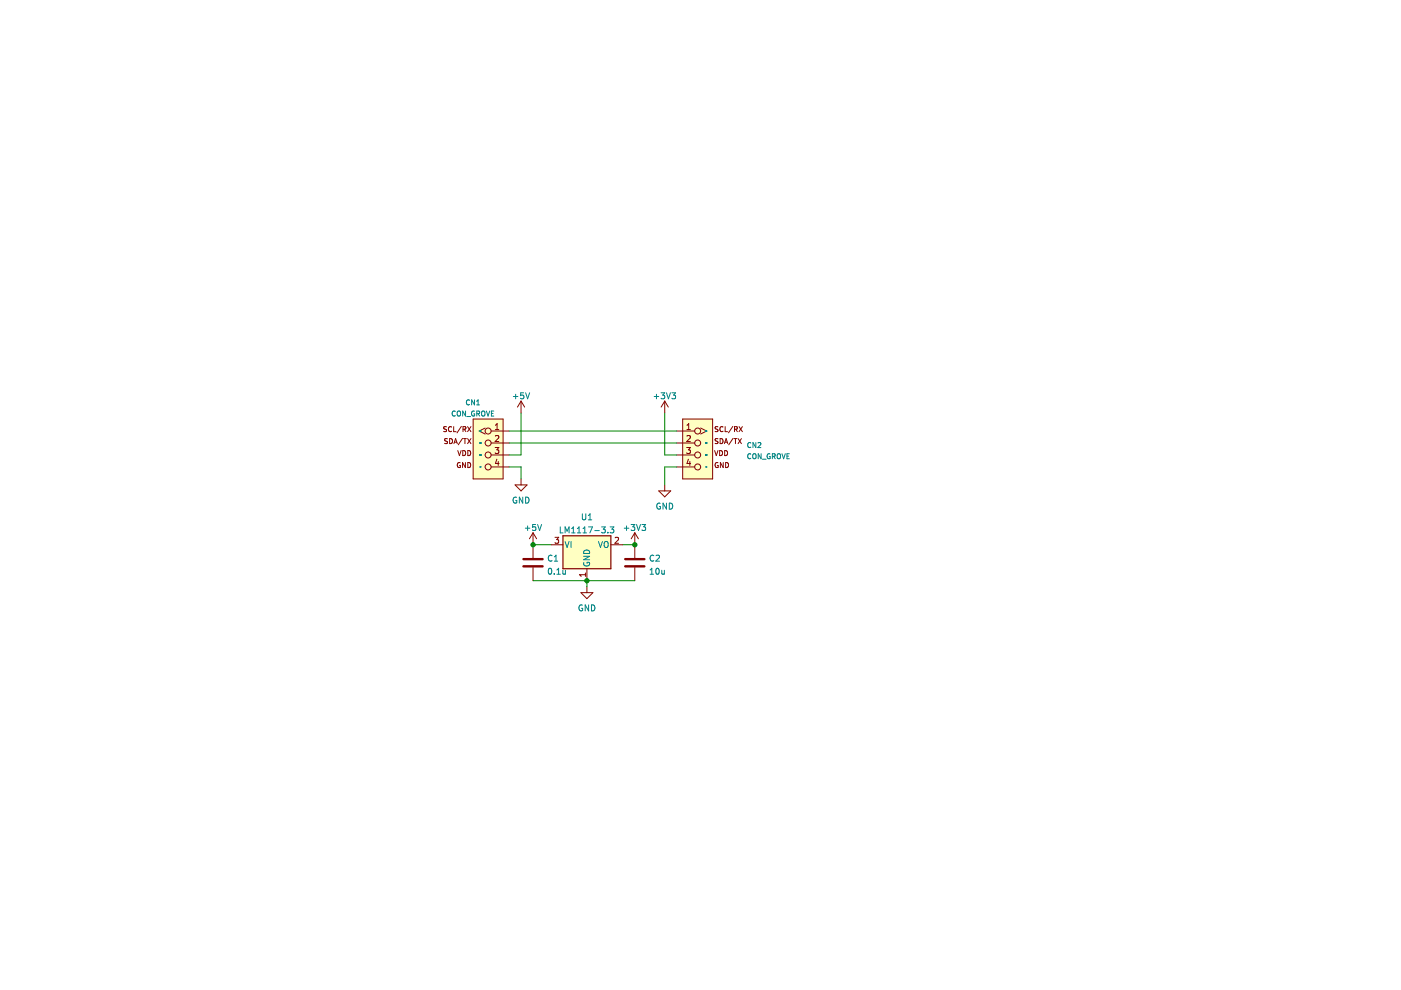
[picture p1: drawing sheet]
<svg xmlns="http://www.w3.org/2000/svg" width="297mm" height="210mm" viewBox="0 0 297 210" stroke-linecap="round" stroke-linejoin="round" font-family="sans-serif">
<path d="M0 0h297v209.9h-297z" fill-rule="evenodd" fill="#fff" stroke="#fff" stroke-width=".21"/>
<g fill="#ffffc2" stroke="#ffffc2" stroke-width=".21">
<path d="M100.3 88.8h6.4v12.7h-6.4z" fill-rule="evenodd"/>
<path d="M144.7 88.8h6.4v12.7h-6.4z" fill-rule="evenodd"/>
</g>
<g fill="none" stroke="#840000" stroke-width=".21">
<path d="M94.7 90.5l-.6 .1a.45 .45 0 0 0 .5 .5v.4h-.5M94.9 93l-.6 .1a.45 .45 0 0 0 .5 .6v.3h-.5M95.3 93a.54 .54 0 0 1 .6 .5 .54 .54 0 0 1-.6 .6zM95.7 90.6a.47 .47 0 0 0-.6 .4 .47 .47 0 0 0 .6 .4M96.2 90.5v1h.5M96.2 94.1l.4-1.1 .4 1.1M96.3 93.8h.6M97.1 95.5l.3 1.1 .4-1.1M97.6 98.1a.48 .48 0 0 0-.7 .5 .48 .48 0 0 0 .7 .4v-.3h-.2M97.8 90.4l-.9 1.4M98.1 92.9l-.9 1.4M98.1 95.5a.54 .54 0 0 1 .6 .6 .54 .54 0 0 1-.6 .5z"/>
<path d="M98.2 91h.5v-.4l-.5-.1v1M98.3 93h.6M98.4 91l.4 .5M98.6 93v1.1M98.7 98.1v1l-.6-1v1M99.1 90.5l.7 1M99.1 93l.7 1.1M99.2 98.1a.54 .54 0 0 1 .6 .5 .54 .54 0 0 1-.6 .5zM99.2 95.5a.54 .54 0 0 1 .6 .6 .54 .54 0 0 1-.6 .5zM99.8 90.5l-.7 1M99.8 93l-.7 1.1M100.3 88.8h6.4v12.7h-6.4z"/>
<path d="M102.9 90.8l-1.3 .6 1.3 .6M104.1 91.4h3.8M104.1 93.9h3.8M104.1 96.5h3.8M104.1 99h3.8M105 94.9h.8l-.5 .5 .4 .1v.5l-.2 .2-.5-.2M105 90.2l.4-.4v1.3M105 91.1h.8M105 92.5l.5-.2 .3 .4-.8 .9h.8M105.3 97.4l-.3 .9h.8M105.6 97.8v.9M110.5 85v2.6"/>
<path d="M110.5 85l-.8 1.3M110.5 85l.7 1.3M140.9 85v2.6M140.9 85l-.7 1.3M140.9 85l.8 1.3M143.5 91.4h3.8M143.5 93.9h3.8M143.5 96.5h3.8M143.5 99h3.8M144.7 88.8h6.4v12.7h-6.4zM145.6 94.9h.8l-.4 .5 .3 .1v.5l-.2 .2-.5-.2M145.7 91.1h.7"/>
<path d="M145.7 92.5l.4-.2 .3 .4-.8 .9h.8M145.7 90.2l.3-.4v1.3M146 97.4l-.3 .9h.7M146.3 97.8v.9M148.6 90.8l1.2 .6-1.2 .6M151.5 95.5l.4 1.1 .3-1.1M152.2 98.1a.48 .48 0 0 0-.6 .5 .48 .48 0 0 0 .7 .4v-.3h-.2M152.2 90.5l-.5 .1a.45 .45 0 0 0 .5 .5l-.1 .4h-.5M152.2 93l-.5 .1a.45 .45 0 0 0 .5 .6l-.1 .3h-.5M152.6 95.5a.54 .54 0 0 1 .6 .6 .54 .54 0 0 1-.6 .5zM152.7 93a.54 .54 0 0 1 .6 .5 .54 .54 0 0 1-.6 .6zM153.3 90.6a.47 .47 0 0 0-.7 .4 .47 .47 0 0 0 .7 .4"/>
<path d="M153.3 98.1v1l-.6-1v1M153.6 94.1l.3-1.1 .4 1.1M153.6 95.5a.54 .54 0 0 1 .7 .6 .54 .54 0 0 1-.7 .5zM153.7 93.8h.5M153.7 90.5v1h.6M153.8 98.1a.54 .54 0 0 1 .7 .5 .54 .54 0 0 1-.7 .5zM155.4 90.4l-.9 1.4M155.4 92.9l-.9 1.4M155.6 93h.6M155.7 91h.5l.1-.4-.6-.1v1M155.9 93v1.1M156 91l.3 .5"/>
<path d="M156.5 93l.7 1.1M156.7 90.5l.7 1M157.2 93l-.7 1.1M157.4 90.5l-.7 1M109.2 102.8h2.5l-1.2 1.3zM110.5 101.5v1.3M113 113l-.7 1.2M113 113v5.3M113 113l.8 1.2M116.8 115.5h2.6M117.7 113.9h.8l-.5 .5 .4 .1v.6l-.2 .1-.5-.1M129.5 115.5h2.6"/>
<path d="M130.4 114l.5-.1 .2 .4-.7 .9h.7M134.6 113l-.8 1.2M134.6 113v5.3M134.6 113l.8 1.2M139.7 104.1h2.5l-1.3 1.3zM140.9 102.8v1.3M113 120.3v2.8M123.2 125.7h2.5l-1.3 1.2zM124.1 121.5v.7M124.1 121.9h-1.2l.3 .3M124.4 120.6v2.5M124.4 124.4v1.3"/>
<path d="M134.6 120.3v2.8"/>
<circle cx="103.5" cy="99" r=".63"/>
<circle cx="103.5" cy="96.5" r=".63"/>
<circle cx="103.5" cy="91.4" r=".63"/>
<circle cx="103.5" cy="93.9" r=".63"/>
<circle cx="147.9" cy="93.9" r=".63"/>
<circle cx="147.9" cy="91.4" r=".63"/>
<circle cx="147.9" cy="99" r=".63"/>
<circle cx="147.9" cy="96.5" r=".63"/>
</g>
<g fill="none" stroke="#008484" stroke-width=".21">
<path d="M96.5 87.3a.47 .47 0 0 0-.6 .4 .47 .47 0 0 0 .6 .4M97 87.3l.2-.2 .4 .2v.6l-.1 .3h-.3l-.2-.1zM98.7 87.1v1.1l-.6-1.1v1.1M99 88.3h.8M99.5 84.9a.47 .47 0 0 0-.6 .4 .47 .47 0 0 0 .6 .4M100.6 87.2a.48 .48 0 0 0-.6 .5 .48 .48 0 0 0 .6 .4v-.3h-.2M100.6 84.8v1l-.6-1v1M101.1 85.8h.6M101.1 85.1l.3-.3v1M101.1 87.7h.5v-.4l-.5-.2v1.1M101.3 87.7l.4 .5M101.8 91.4h.1"/>
<path d="M101.8 93.9h.1M101.8 96.5h.1M101.8 99h.1M102.2 87.3l.2-.2 .4 .2v.6l-.1 .3h-.3l-.2-.1zM103.1 87.1l.4 1.1 .3-1.1M104.2 87.7h.3M104.7 87.1h-.5v1.1h.5M108.8 84.1h1M109.3 83.6v1M111 83.3h-.6v.6l.6-.1v.6l-.2 .2-.4-.2M111.4 83.3l.5 1.3 .4-1.3M138.7 84.1h1"/>
<path d="M139.2 83.6v1M140.2 83.3h.7l-.4 .5 .4 .1v.5l-.2 .2-.5-.2M141.3 83.3l.4 1.3 .4-1.3M142.4 83.3h.8l-.4 .5 .4 .1v.5l-.2 .2-.6-.2M149.6 91.4h.1M149.6 93.9h.1M149.6 96.5h.1M149.6 99h.1M159.2 93.9a.47 .47 0 0 0-.7 .5 .47 .47 0 0 0 .7 .4M159.2 96.3a.47 .47 0 0 0-.7 .4 .47 .47 0 0 0 .7 .5M159.6 96.4l.2-.2 .5 .2v.5l-.2 .3-.3 .1-.2-.2zM160.3 93.8v1.1l-.7-1.1v1.1"/>
<path d="M160.7 93.9l.4-.1 .2 .3-.6 .8h.6M161.4 96.2v1.1l-.6-1.1v1.1M161.6 97.4h.8M163.2 96.3a.48 .48 0 0 0-.6 .4 .48 .48 0 0 0 .7 .5v-.4h-.2M163.8 96.8l.5-.1v-.4l-.5-.1v1.1M164 96.8l.4 .5M164.8 96.4l.2-.2 .4 .2 .1 .5-.2 .3-.3 .1-.2-.2zM165.8 96.2l.3 1.1 .4-1.1M166.9 96.7h.3M167.4 96.2h-.5v1.1h.5M109.5 105.5a.58 .58 0 0 0-.7 .6 .58 .58 0 0 0 .8 .5v-.5h-.3M110.8 105.4v1.3l-.7-1.3v1.3"/>
<path d="M111.4 112h.9M111.4 105.4a.64 .64 0 0 1 .8 .6 .64 .64 0 0 1-.8 .7zM111.9 111.5v1M113.6 111.2h-.6l-.1 .6h.6l.1 .6-.2 .1-.5-.1M114 111.2l.4 1.3 .4-1.3M117 117.8a.56 .56 0 0 0-.8 .5 .56 .56 0 0 0 .8 .6M117.5 119h.7M117.5 118.1l.4-.4v1.3M118.8 111.7v1.3h.6M119.8 114.8l.4 1.3 .5-1.3M119.8 113v-1.3l.4 .9 .5-.9v1.3M121.1 114.8v1.3"/>
<path d="M121.2 113h.7M121.2 112.1l.4-.4v1.3M122.4 113h.7M122.4 112.1l.4-.4v1.3M123.5 108.9v1.1l.2 .2h.4l.1-.2v-1.1M123.6 113h.7M123.6 112.1l.4-.4v1.3M123.7 118h1.3l-1.3 .7h1.3M123.8 119.3a.58 .58 0 0 0 .6 .7 .58 .58 0 0 0 .5-.8h-.4v.3M123.9 116.7a.66 .66 0 0 1 .8 0 .66 .66 0 0 1 .3 .7h-1.3zM124.7 110.2h.8M124.7 109.3l.4-.4v1.3"/>
<path d="M124.8 111.7h.8l-.5 1.3M126.1 112.5h1M126.9 114.8l.4 1.3 .4-1.3M127.5 111.7h.8l-.4 .5 .4 .1v.6l-.2 .1-.6-.1M128.2 115l.2-.2a.43 .43 0 0 1 .5 .4v.5a.42 .42 0 0 1-.4 .4 .42 .42 0 0 1-.4-.4zM128.9 112.9v.1M129.4 111.7h.7l-.4 .5 .4 .1v.6l-.2 .1-.5-.1M132.4 112h.9M132.8 111.5v1M133.8 111.2h.8l-.4 .5 .3 .1v.6l-.2 .1-.5-.1M135 111.2l.4 1.3 .4-1.3M136.1 111.2h.8l-.4 .5 .3 .1v.6l-.2 .1-.5-.1"/>
<path d="M138.6 117.8a.56 .56 0 0 0-.8 .5 .56 .56 0 0 0 .8 .6M139.1 117.8l.5-.1 .2 .4-.8 .9h.8M140 106.7a.58 .58 0 0 0-.8 .6 .58 .58 0 0 0 .8 .5v-.4h-.2M141.3 106.7v1.2l-.7-1.2v1.2M141.9 106.7a.64 .64 0 0 1 .7 .6 .64 .64 0 0 1-.7 .6zM116.4 120.6l.2-.1a.68 .68 0 0 1 .4 .6 .68 .68 0 0 1-.4 .7l-.3-.5zM117.5 121.6v.2M118.1 121.8h.7M118.1 120.8l.3-.3v1.3M119.3 120.9l.1 .8 .5-.1M119.9 120.9v.9M123.5 128.3a.58 .58 0 0 0-.8 .6 .58 .58 0 0 0 .8 .5v-.4h-.2"/>
<path d="M124.8 128.3v1.2l-.7-1.2v1.2M125.4 128.3a.64 .64 0 0 1 .7 .6 .64 .64 0 0 1-.7 .6zM137.8 121.8h.8M137.8 120.8l.4-.3v1.3M139.2 120.6l.1-.1a.68 .68 0 0 1 .5 .6 .68 .68 0 0 1-.5 .7l-.3-.5zM140.3 120.9l.1 .8 .5-.1M140.9 120.9v.9"/>
</g>
<path d="M111 118.6h4M132.6 118.6h4M111 120.1h4M132.6 120.1h4" fill="none" stroke="#840000" stroke-width=".51"/>
<path d="M119.4 113.6h10.1v7h-10.1z" fill-rule="evenodd" fill="#ffffc2" stroke="#ffffc2" stroke-width=".25"/>
<path d="M119.4 113.6h10.1v7h-10.1z" fill="none" stroke="#840000" stroke-width=".25"/>
<path d="M107.9 99h2.6v2.5M107.9 91.4h35.6M107.9 93.9h35.6M110.5 87.6v8.9h-2.6M140.9 87.6v8.9h2.6M143.5 99h-2.6v3.8M113 115.5h3.8M132.1 115.5h2.5M113 123.1h21.6M124.4 123.1v1.3" fill="none" stroke="#008400" stroke-width=".21"/>
<g fill="#008400" stroke="#008400" stroke-width=".21">
<circle cx="113" cy="115.5" r=".46"/>
<circle cx="134.6" cy="115.5" r=".46"/>
<circle cx="124.4" cy="123.1" r=".46"/>
</g>
</svg>
